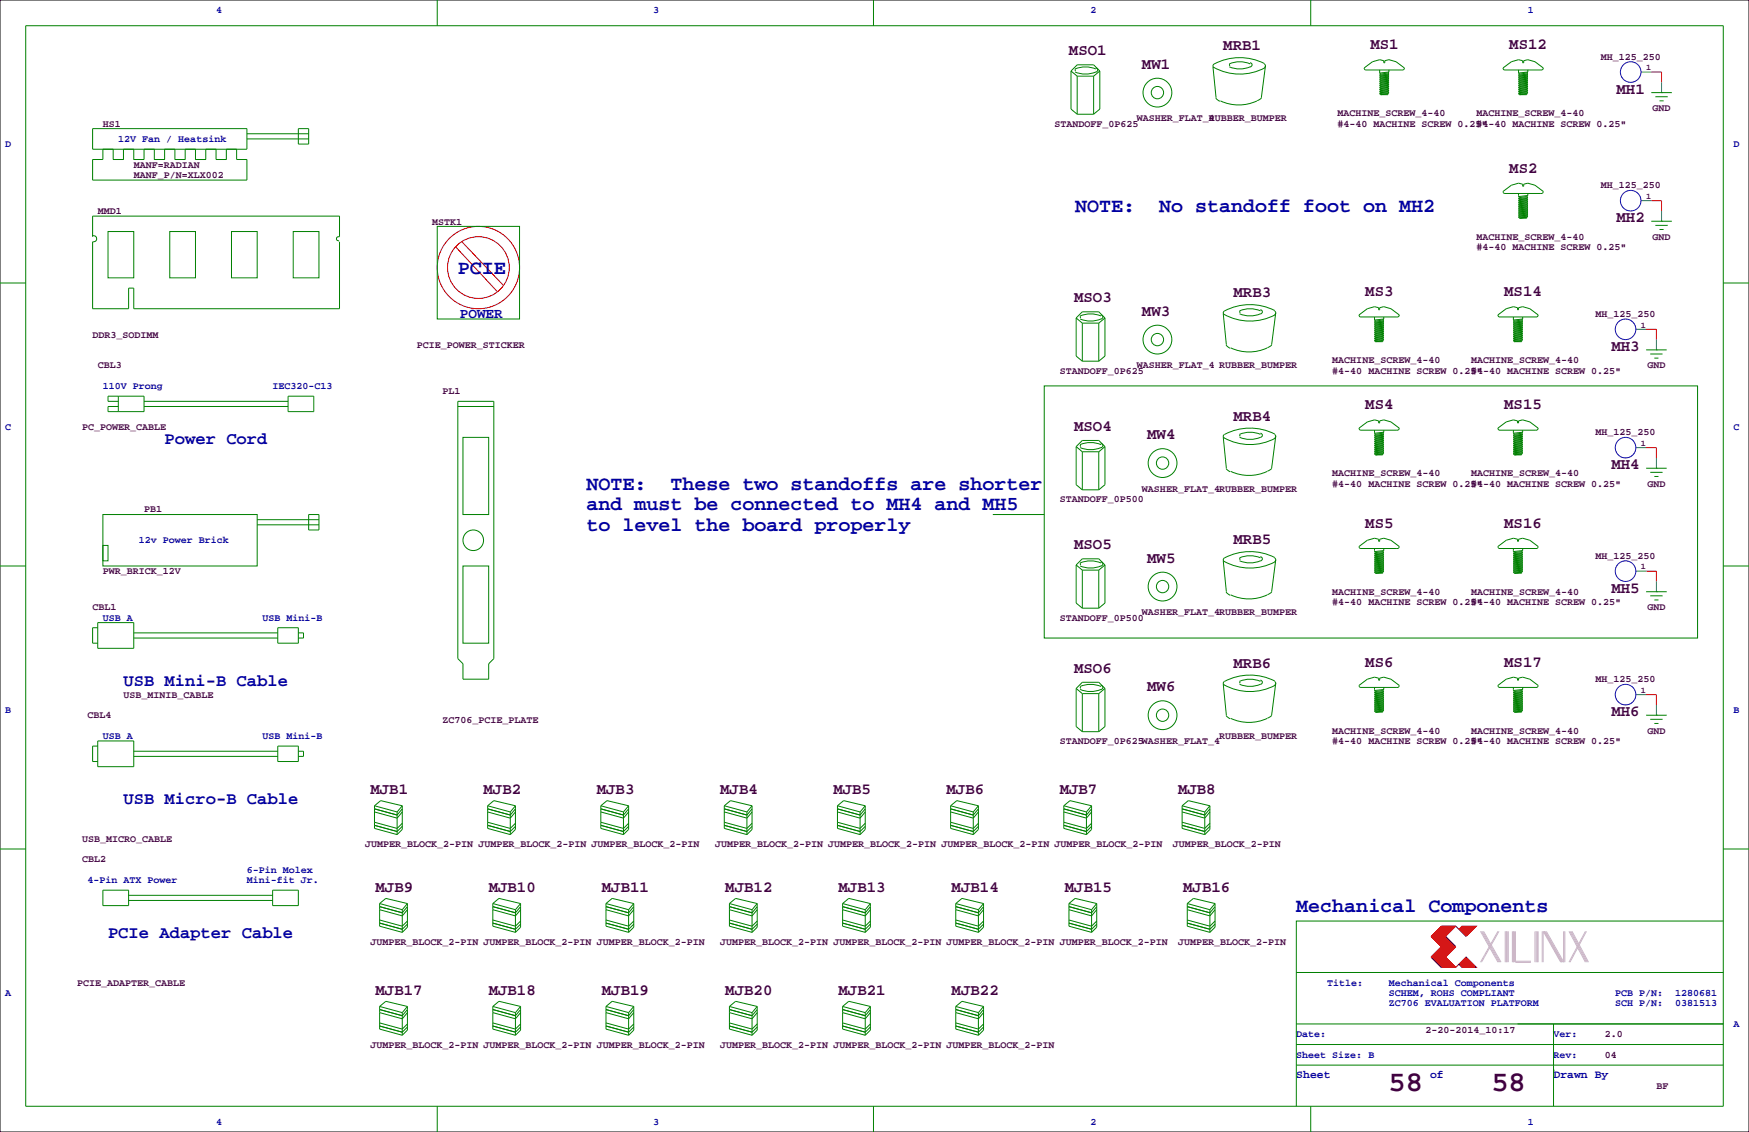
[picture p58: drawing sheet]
<svg xmlns="http://www.w3.org/2000/svg" width="432mm" height="279mm" viewBox="0 0 432 279" stroke-linecap="round" stroke-linejoin="round" font-family="sans-serif">
<defs><g id="words">
<g font-size="7.1" fill="#400040">
<text x="342.8" y="269.3">58</text>
<text x="368.2" y="269.3">58</text>
</g>
<g font-size="4.9" fill="#0000a0">
<text x="265.4" y="52.3">NOTE:</text>
<text x="286.2" y="52.3">No standoff foot on MH2</text>
<text x="113" y="67.6">PCIE</text>
<text x="144.8" y="126">and must be connected to MH4 and MH5</text>
<text x="144.8" y="120.9">NOTE:</text>
<text x="165.5" y="120.9">These two standoffs are shorter</text>
<text x="144.8" y="131.1">to level the board properly</text>
<text x="320" y="225.1">Mechanical Components</text>
</g>
<g font-size="4.2" fill="#0000a0">
<text x="40.6" y="109.6">Power Cord</text>
<text x="30.5" y="169.3">USB Mini-B Cable</text>
<text x="30.5" y="198.5">USB Micro-B Cable</text>
<text x="26.7" y="231.5">PCIe Adapter Cable</text>
</g>
<g font-size="3.9" fill="#400040">
<text x="263.9" y="13.7">MSO1</text>
<text x="281.9" y="17">MW1</text>
<text x="302" y="12.4">MRB1</text>
<text x="338.3" y="12.2">MS1</text>
<text x="372.6" y="12.2">MS12</text>
<text x="399.1" y="23.1">MH1</text>
<text x="372.6" y="42.6">MS2</text>
<text x="399.1" y="54.8">MH2</text>
<text x="265.2" y="74.6">MSO3</text>
<text x="281.9" y="77.9">MW3</text>
<text x="304.5" y="73.4">MRB3</text>
<text x="337.1" y="73.1">MS3</text>
<text x="371.3" y="73.1">MS14</text>
<text x="397.8" y="86.6">MH3</text>
<text x="337.1" y="101.1">MS4</text>
<text x="371.3" y="101.1">MS15</text>
<text x="265.2" y="106.4">MSO4</text>
<text x="304.5" y="103.9">MRB4</text>
<text x="283.2" y="108.4">MW4</text>
<text x="397.8" y="115.8">MH4</text>
<text x="337.1" y="130.3">MS5</text>
<text x="371.3" y="130.3">MS16</text>
<text x="265.2" y="135.6">MSO5</text>
<text x="304.5" y="134.3">MRB5</text>
<text x="283.2" y="138.9">MW5</text>
<text x="397.8" y="146.3">MH5</text>
<text x="265.2" y="166.1">MSO6</text>
<text x="304.5" y="164.8">MRB6</text>
<text x="337.1" y="164.6">MS6</text>
<text x="371.3" y="164.6">MS17</text>
<text x="283.2" y="170.7">MW6</text>
<text x="397.8" y="176.8">MH6</text>
<text x="91.4" y="196.1">MJB1</text>
<text x="119.4" y="196.1">MJB2</text>
<text x="147.3" y="196.1">MJB3</text>
<text x="177.8" y="196.1">MJB4</text>
<text x="205.7" y="196.1">MJB5</text>
<text x="233.7" y="196.1">MJB6</text>
<text x="261.6" y="196.1">MJB7</text>
<text x="290.8" y="196.1">MJB8</text>
<text x="92.7" y="220.2">MJB9</text>
<text x="120.6" y="220.2">MJB10</text>
<text x="148.6" y="220.2">MJB11</text>
<text x="179.1" y="220.2">MJB12</text>
<text x="207" y="220.2">MJB13</text>
<text x="234.9" y="220.2">MJB14</text>
<text x="262.9" y="220.2">MJB15</text>
<text x="292.1" y="220.2">MJB16</text>
<text x="92.7" y="245.6">MJB17</text>
<text x="120.6" y="245.6">MJB18</text>
<text x="148.6" y="245.6">MJB19</text>
<text x="179.1" y="245.6">MJB20</text>
<text x="207" y="245.6">MJB21</text>
<text x="234.9" y="245.6">MJB22</text>
</g>
<text font-size="3.5" fill="#0000a0" x="113.5" y="78.5">POWER</text>
<g font-size="2.8" fill="#0000a0">
<text x="320" y="266.1">Sheet</text>
<text x="353.1" y="266.1">of</text>
<text x="383.5" y="266.1">Drawn By</text>
</g>
<g font-size="2.5" fill="#0000a0">
<text x="53.3" y="3.3">4</text>
<text x="161.3" y="3.3">3</text>
<text x="269.2" y="3.3">2</text>
<text x="377.2" y="3.3">1</text>
<text x="29.2" y="35.1">12V Fan / Heatsink</text>
<text x="1.3" y="36.3">D</text>
<text x="428" y="36.3">D</text>
<text x="25.4" y="96">110V Prong</text>
<text x="67.3" y="96">IEC320-C13</text>
<text x="1.3" y="106.2">C</text>
<text x="428" y="106.2">C</text>
<text x="34.3" y="134.1">12v Power Brick</text>
<text x="25.4" y="153.2">USB A</text>
<text x="64.8" y="153.2">USB Mini-B</text>
<text x="1.3" y="176">B</text>
<text x="428" y="176">B</text>
<text x="25.4" y="182.4">USB A</text>
<text x="64.8" y="182.4">USB Mini-B</text>
<text x="61" y="215.4">6-Pin Molex</text>
<text x="21.6" y="217.9">4-Pin ATX Power</text>
<text x="61" y="217.9">Mini-fit Jr.</text>
<text x="1.3" y="245.9">A</text>
<text x="327.7" y="243.3">Title:</text>
<text x="342.9" y="245.9">SCHEM, ROHS COMPLIANT</text>
<text x="342.9" y="243.3">Mechanical Components</text>
<text x="398.8" y="245.9">PCB P/N:</text>
<text x="413.6" y="245.9">1280681</text>
<text x="342.9" y="248.4">ZC706 EVALUATION PLATFORM</text>
<text x="398.8" y="248.4">SCH P/N:</text>
<text x="413.6" y="248.4">0381513</text>
<text x="320" y="256">Date:</text>
<text x="383.5" y="256">Ver:</text>
<text x="428" y="253.5">A</text>
<text x="320" y="261.1">Sheet Size: B</text>
<text x="383.5" y="261.1">Rev:</text>
<text x="53.3" y="277.6">4</text>
<text x="161.3" y="277.6">3</text>
<text x="269.2" y="277.6">2</text>
<text x="377.2" y="277.6">1</text>
</g>
<g font-size="2.5" fill="#400040">
<text x="395.2" y="14.7">MH_125_250</text>
<text x="280.7" y="30">WASHER_FLAT_4</text>
<text x="298.5" y="30">RUBBER_BUMPER</text>
<text x="330.2" y="28.7">MACHINE_SCREW_4-40</text>
<text x="364.5" y="28.7">MACHINE_SCREW_4-40</text>
<text x="408" y="27.4">GND</text>
<text x="25.4" y="31.2">HS1</text>
<text x="260.3" y="31.2">STANDOFF_0P625</text>
<text x="330.2" y="31.2">#4-40 MACHINE SCREW 0.25&quot;</text>
<text x="364.5" y="31.2">#4-40 MACHINE SCREW 0.25&quot;</text>
<text x="33" y="41.4">MANF=RADIAN</text>
<text x="33" y="43.9">MANF_P/N=XLX002</text>
<text x="395.2" y="46.5">MH_125_250</text>
<text x="24.1" y="52.8">MMD1</text>
<text x="106.7" y="55.6">MSTK1</text>
<text x="364.5" y="59.2">MACHINE_SCREW_4-40</text>
<text x="408" y="59.2">GND</text>
<text x="364.5" y="61.7">#4-40 MACHINE SCREW 0.25&quot;</text>
<text x="22.9" y="83.3">DDR3_SODIMM</text>
<text x="393.9" y="78.2">MH_125_250</text>
<text x="102.9" y="85.9">PCIE_POWER_STICKER</text>
<text x="328.9" y="89.7">MACHINE_SCREW_4-40</text>
<text x="363.2" y="89.7">MACHINE_SCREW_4-40</text>
<text x="24.1" y="90.9">CBL3</text>
<text x="261.6" y="92.2">STANDOFF_0P625</text>
<text x="280.7" y="90.9">WASHER_FLAT_4 RUBBER_BUMPER</text>
<text x="328.9" y="92.2">#4-40 MACHINE SCREW 0.25&quot;</text>
<text x="363.2" y="92.2">#4-40 MACHINE SCREW 0.25&quot;</text>
<text x="406.7" y="90.9">GND</text>
<text x="109.2" y="97.3">PL1</text>
<text x="20.3" y="106.2">PC_POWER_CABLE</text>
<text x="393.9" y="107.4">MH_125_250</text>
<text x="328.9" y="117.6">MACHINE_SCREW_4-40</text>
<text x="363.2" y="117.6">MACHINE_SCREW_4-40</text>
<text x="261.6" y="124">STANDOFF_0P500</text>
<text x="281.9" y="121.4">WASHER_FLAT_4RUBBER_BUMPER</text>
<text x="328.9" y="120.1">#4-40 MACHINE SCREW 0.25&quot;</text>
<text x="363.2" y="120.1">#4-40 MACHINE SCREW 0.25&quot;</text>
<text x="406.7" y="120.1">GND</text>
<text x="35.6" y="126.5">PB1</text>
<text x="393.9" y="137.9">MH_125_250</text>
<text x="25.4" y="141.7">PWR_BRICK_12V</text>
<text x="328.9" y="146.8">MACHINE_SCREW_4-40</text>
<text x="328.9" y="149.4">#4-40 MACHINE SCREW 0.25&quot;</text>
<text x="363.2" y="149.4">#4-40 MACHINE SCREW 0.25&quot;</text>
<text x="363.2" y="146.8">MACHINE_SCREW_4-40</text>
<text x="22.9" y="150.6">CBL1</text>
<text x="261.6" y="153.2">STANDOFF_0P500</text>
<text x="281.9" y="151.9">WASHER_FLAT_4RUBBER_BUMPER</text>
<text x="406.7" y="150.6">GND</text>
<text x="30.5" y="172.2">USB_MINIB_CABLE</text>
<text x="393.9" y="168.4">MH_125_250</text>
<text x="21.6" y="177.3">CBL4</text>
<text x="109.2" y="178.6">ZC706_PCIE_PLATE</text>
<text x="261.6" y="183.6">STANDOFF_0P625WASHER_FLAT_4</text>
<text x="301" y="182.4">RUBBER_BUMPER</text>
<text x="328.9" y="183.6">#4-40 MACHINE SCREW 0.25&quot;</text>
<text x="328.9" y="181.1">MACHINE_SCREW_4-40</text>
<text x="363.2" y="183.6">#4-40 MACHINE SCREW 0.25&quot;</text>
<text x="363.2" y="181.1">MACHINE_SCREW_4-40</text>
<text x="406.7" y="181.1">GND</text>
<text x="20.3" y="207.8">USB_MICRO_CABLE</text>
<text x="90.2" y="209">JUMPER_BLOCK_2-PIN JUMPER_BLOCK_2-PIN JUMPER_BLOCK_2-PIN</text>
<text x="176.5" y="209">JUMPER_BLOCK_2-PIN JUMPER_BLOCK_2-PIN JUMPER_BLOCK_2-PIN JUMPER_BLOCK_2-PIN</text>
<text x="289.6" y="209">JUMPER_BLOCK_2-PIN</text>
<text x="20.3" y="212.9">CBL2</text>
<text x="91.4" y="233.2">JUMPER_BLOCK_2-PIN JUMPER_BLOCK_2-PIN JUMPER_BLOCK_2-PIN</text>
<text x="177.8" y="233.2">JUMPER_BLOCK_2-PIN JUMPER_BLOCK_2-PIN JUMPER_BLOCK_2-PIN JUMPER_BLOCK_2-PIN</text>
<text x="290.8" y="233.2">JUMPER_BLOCK_2-PIN</text>
<text x="19" y="243.3">PCIE_ADAPTER_CABLE</text>
<text x="351.9" y="255">2-20-2014_10:17</text>
<text x="396.2" y="256">2.0</text>
<text x="91.4" y="258.6">JUMPER_BLOCK_2-PIN JUMPER_BLOCK_2-PIN JUMPER_BLOCK_2-PIN</text>
<text x="177.8" y="258.6">JUMPER_BLOCK_2-PIN JUMPER_BLOCK_2-PIN JUMPER_BLOCK_2-PIN</text>
<text x="396.2" y="261.1">04</text>
<text x="408.9" y="268.7">BF</text>
</g>
<g font-size="2.1" fill="#400040">
<text x="406.4" y="17.3">1</text>
<text x="406.4" y="49.1">1</text>
<text x="405.1" y="80.8">1</text>
<text x="405.1" y="110.1">1</text>
<text x="405.1" y="140.5">1</text>
<text x="405.1" y="171">1</text>
</g>
</g></defs>
<path d="M0 0h431.8v279.4h-431.8z" fill="none" stroke="#000" stroke-width=".25"/>
<g fill="none" stroke="#f00" stroke-width=".25">
<path d="M407.7 17.8h2.5v2.5M114 59.7l10.2 10.7M407.7 49.5h2.5v2.6M112.5 61l10.2 10.9M406.4 81.3h2.5v2.5M406.4 110.5h2.5v2.5M406.4 141h2.5v2.5M406.4 171.4h2.5v2.6M355.9 233.7l-2.6 2.5h3.6l2.5-2.5M355.9 228.6h3.5l-2.5 2.5h-3.6zM356.1 233.7l-2.5 2.5M356.1 228.6l-2.5 2.5"/>
<path d="M356.4 233.7l-2.6 2.5M356.4 228.6l-2.6 2.5M356.6 233.7l-2.5 2.5M356.6 228.6l-2.5 2.5M356.9 233.7l-2.6 2.5M356.9 228.6l-2.6 2.5M357.1 233.7l-2.5 2.5M357.1 228.6l-2.5 2.5M357.4 233.7l-2.6 2.5M357.4 228.6l-2.6 2.5M357.6 233.7l-2.5 2.5M357.6 228.6l-2.5 2.5"/>
<path d="M357.9 233.7l-2.6 2.5M357.9 228.6l-2.6 2.5M358.1 233.7l-2.5 2.5M358.1 228.6l-2.5 2.5M358.4 233.7l-2.5 2.5M358.4 228.6l-2.5 2.5M358.6 233.7l-2.5 2.5M358.6 228.6l-2.5 2.5M358.9 233.7l-2.5 2.5M358.9 228.6l-2.5 2.5M359.2 233.7l-2.6 2.5M359.2 228.6l-2.6 2.5"/>
<path d="M360.2 229.4l.7-.8h3.6l-2.6 2.5M361.2 228.6l-.8 .8M361.4 228.6l-1 1M361.7 228.6l-1 1M361.9 228.6l-1.2 1.3M362.2 228.6l-1.3 1.3M362.5 228.6l-1.6 1.5M362.7 228.6l-1.5 1.5M363 228.6l-1.8 1.8M363.2 228.6l-1.8 1.8M363.5 228.6l-2.1 2M363.7 228.6l-2 2"/>
<path d="M364 228.6l-2.3 2.3M364.2 228.6l-2.3 2.3"/>
<circle cx="118.1" cy="66" r="7.6"/>
<circle cx="118.1" cy="66" r="10.2"/>
</g>
<path d="M405.1 17.8h2.6M410.2 20.3v2.6M405.1 49.5h2.6M410.2 52.1v2.5M403.9 81.3h2.5M408.9 83.8v2.6M403.9 110.5h2.5M408.9 113v2.6M403.9 141h2.5M408.9 143.5v2.5M403.9 171.4h2.5M408.9 174v2.5" fill="none" stroke="#008080" stroke-width=".25"/>
<g fill="none" stroke="#008000" stroke-width=".25">
<path d="M6.3 6.4h419.1v266.6h-419.1zM107.9 0v6.4M215.6 0v6.4M264.4 17.5v9.4l1.5 1.3M264.4 17.5l1.5-1.5h4.1l1.5 1.5M264.4 17.5l1.5 1.3M265.4 17a6.6 6.6 0 0 1 5.2 0M265.5 17.1l.1 .4M265.9 18.8v9.4M265.9 18.8h4.1M270 18.8v9.4M270.5 16.8a.5 .5 0 0 1 .5 .4 .5 .5 0 0 1-.4 .6 6.6 6.6 0 0 1-5.2 0"/>
<path d="M271.5 17.5v9.4l-1.5 1.3M271.5 17.5l-1.5 1.3M299.5 16.5l.7 7.6M299.7 16.6a13.2 13.2 0 0 0 12.6 .1M299.7 15.8l-.2 .5 .2 .4M303.5 16.5a6.6 6.6 0 0 0 5.2 0M303.5 15.8a6.6 6.6 0 0 1 5.2 0M303.6 15.8l.1 .4M308.6 15.5a.51 .51 0 0 1 .5 .5 .51 .51 0 0 1-.5 .5M312.1 15.8l.3 .5-.3 .4M312.2 15.7a13.5 13.5 0 0 0-12.5 .1M312.4 16.3l-1 7.8"/>
<path d="M323.6 0v6.4M336.8 16.8l2-1.6 1.8-.5 1 .3v.5h.3v-.5l1-.3 1.8 .5 2 1.6v.2l-.2 .3h-9.4zM340.6 19.6l.3 .2M340.6 19.1l.3 .2M340.6 18.5l.3 .3M340.6 18l.3 .3M340.6 17.3v.7M340.9 18.3l-.3 .2M340.9 19.8l-.3 .3M340.9 18.8l-.3 .3M340.9 19.3l-.3 .3M342.6 19.6l-1.7 .2"/>
<path d="M342.6 19.6l.3 .2M342.6 19.1l-1.7 .2M342.6 18.5l-1.7 .3M342.6 18.5l.3 .3M342.6 18l-1.7 .3M342.6 18l.3 .3M342.6 19.1l.3 .2M342.9 19.8l-.3 .3M342.9 19.3l-.3 .3M342.9 18.8l-.3 .3M342.9 18.3l-.3 .2M342.9 19.8l-2.3 .3"/>
<path d="M342.9 17.8l-.3 .2M342.9 18.8l-2.3 .3M342.9 19.3l-2.3 .3M342.9 17.3v.5M342.9 18.3l-2.3 .2M342.9 17.8l-2.3 .2M371.1 16.8l2-1.6 1.8-.5 1 .3v.5h.3v-.5l1-.3 1.8 .5 2 1.6v.2l-.3 .3h-9.4zM374.9 19.6l.3 .2M374.9 18.5l.3 .3M374.9 18l.3 .3M374.9 19.1l.3 .2M374.9 17.3v.7"/>
<path d="M375.2 19.8l-.3 .3M375.2 18.8l-.3 .3M375.2 18.3l-.3 .2M375.2 19.3l-.3 .3M376.9 19.6l-1.7 .2M376.9 19.6l.3 .2M376.9 19.1l-1.7 .2M376.9 18.5l-1.7 .3M376.9 18.5l.3 .3M376.9 18l-1.7 .3M376.9 18l.3 .3M376.9 19.1l.3 .2"/>
<path d="M377.2 19.8l-.3 .3M377.2 19.3l-.3 .3M377.2 18.8l-.3 .3M377.2 18.3l-.3 .2M377.2 19.8l-2.3 .3M377.2 17.8l-.3 .2M377.2 18.8l-2.3 .3M377.2 19.3l-2.3 .3M377.2 17.3v.5M377.2 18.3l-2.3 .2M377.2 17.8l-2.3 .2M22.9 31.8v5z"/>
<path d="M22.9 36.8h38.1zM22.9 39.4v5zM22.9 39.4h2.5v-2.6h2.5v2.6h2.6v-2.6h2.5v2.6h2.6v-2.6h2.5v2.6h2.5v-2.6h2.6v2.6h2.5v-2.6h2.6v2.6h2.5v-2.6h2.5v2.6h2.6v-2.6h2.5v2.6h2.6M22.9 31.8h38.1v5M61 39.4v5zM61 34.3h15.2M61 33h15.2M73.7 31.8h2.5v3.8h-2.5zM265.9 28.2h4.1M300.2 24.2l1 .8M301.3 24.9a10.7 10.7 0 0 0 9 0M311.4 24.2l-1 .6"/>
<path d="M340.6 23.1l.3 .3M340.6 20.6l.3 .2M340.6 22.6l.3 .3M340.6 20.1l.3 .2M340.6 22.1l.3 .3M340.6 21.6l.3 .2M340.6 21.1l.3 .2M340.9 22.9l-.3 .2M340.9 22.4l-.3 .2M340.9 21.8l-.3 .3M340.9 21.3l-.3 .3M340.9 20.8l-.3 .3"/>
<path d="M340.9 20.3l-.3 .3M342.6 22.6l-1.7 .3M342.6 22.6l.3 .3M342.6 22.1l-1.7 .3M342.6 22.1l.3 .3M342.6 21.6l-1.7 .2M342.6 21.6l.3 .2M342.6 21.1l-1.7 .2M342.6 21.1l.3 .2M342.6 20.6l-1.7 .2M342.6 20.6l.3 .2M342.6 20.1l-1.7 .2"/>
<path d="M342.6 20.1l.3 .2M342.6 23.1l-1.7 .3M342.6 23.1v.3h-1.7M342.9 22.9l-.3 .2M342.9 20.8l-.3 .3M342.9 22.4l-2.3 .2M342.9 22.4l-.3 .2M342.9 20.3l-.3 .3M342.9 21.8l-2.3 .3M342.9 21.8l-.3 .3M342.9 21.3l-2.3 .3M342.9 21.3l-.3 .3"/>
<path d="M342.9 20.8l-2.3 .3M342.9 20.3l-2.3 .3M342.9 22.9l-2.3 .2M374.9 23.1l.3 .3M374.9 20.6l.3 .2M374.9 22.6l.3 .3M374.9 20.1l.3 .2M374.9 22.1l.3 .3M374.9 21.6l.3 .2M374.9 21.1l.3 .2M375.2 22.9l-.3 .2M375.2 22.4l-.3 .2"/>
<path d="M375.2 21.8l-.3 .3M375.2 21.3l-.3 .3M375.2 20.8l-.3 .3M375.2 20.3l-.3 .3M376.9 23.1v.3h-1.7M376.9 22.6l-1.7 .3M376.9 22.6l.3 .3M376.9 22.1l-1.7 .3M376.9 22.1l.3 .3M376.9 21.6l-1.7 .2M376.9 21.6l.3 .2M376.9 21.1l-1.7 .2"/>
<path d="M376.9 21.1l.3 .2M376.9 20.6l-1.7 .2M376.9 20.6l.3 .2M376.9 20.1l-1.7 .2M376.9 20.1l.3 .2M376.9 23.1l-1.7 .3M377.2 22.9l-.3 .2M377.2 20.8l-.3 .3M377.2 22.4l-2.3 .2M377.2 22.4l-.3 .2M377.2 20.3l-.3 .3M377.2 21.8l-2.3 .3"/>
<path d="M377.2 21.8l-.3 .3M377.2 21.3l-2.3 .3M377.2 21.3l-.3 .3M377.2 20.8l-2.3 .3M377.2 20.3l-2.3 .3M377.2 22.9l-2.3 .2M407.7 22.9h5M408.7 23.9h3M409.7 24.9h1M410.2 22.9h.1M22.8 58.2a.76 .76 0 0 1 1.1 .7 .76 .76 0 0 1-1 .8M22.9 44.4h38.1z"/>
<path d="M22.9 58.4v-5.1h60.9v5.2a.51 .51 0 0 0-.7 .4 .51 .51 0 0 0 .6 .5M22.9 59.7v16.5h8.8v-5.1h1.3v5.1h50.8v-16.5M26.7 57.2h6.3v11.4h-6.3zM41.9 57.2h6.4v11.4h-6.4zM57.1 57.2h6.4v11.4h-6.4zM72.4 57.2h6.3v11.4h-6.3zM107.9 55.9h20.4v22.8h-20.4zM371.1 47.2l2-1.5 1.8-.5 1 .3v.5h.3v-.5l1-.3 1.8 .5 2 1.5v.3l-.3 .3h-9.4zM374.9 47.8v.7M374.9 53.6l.3 .2M374.9 51.1l.3 .2M374.9 53.1l.3 .2"/>
<path d="M374.9 50.5l.3 .3M374.9 52.6l.3 .2M374.9 50l.3 .3M374.9 52.1l.3 .2M374.9 49.5l.3 .3M374.9 51.6l.3 .2M374.9 49l.3 .3M374.9 48.5l.3 .3M375.2 50.3l-.3 .2M375.2 49.8l-.3 .2M375.2 49.3l-.3 .2M375.2 48.8l-.3 .2"/>
<path d="M375.2 53.3l-.3 .3M375.2 52.8l-.3 .3M375.2 52.3l-.3 .3M375.2 51.8l-.3 .3M375.2 51.3l-.3 .3M375.2 50.8l-.3 .3M376.9 53.6v.2h-1.7M376.9 53.1l-1.7 .2M376.9 53.1l.3 .2M376.9 52.6l-1.7 .2M376.9 52.6l.3 .2M376.9 52.1l-1.7 .2"/>
<path d="M376.9 52.1l.3 .2M376.9 51.6l-1.7 .2M376.9 51.6l.3 .2M376.9 51.1l-1.7 .2M376.9 51.1l.3 .2M376.9 50.5l-1.7 .3M376.9 50.5l.3 .3M376.9 50l-1.7 .3M376.9 50l.3 .3M376.9 49.5l-1.7 .3M376.9 49l-1.7 .3M376.9 49l.3 .3"/>
<path d="M376.9 48.5l-1.7 .3M376.9 48.5l.3 .3M376.9 49.5l.3 .3M376.9 53.6l-1.7 .2M377.2 47.8v.5M377.2 48.3l-.3 .2M377.2 53.3l-.3 .3M377.2 51.3l-.3 .3M377.2 52.8l-2.3 .3M377.2 52.8l-.3 .3M377.2 50.8l-.3 .3M377.2 52.3l-2.3 .3"/>
<path d="M377.2 52.3l-.3 .3M377.2 50.3l-.3 .2M377.2 51.8l-2.3 .3M377.2 51.8l-.3 .3M377.2 49.8l-.3 .2M377.2 51.3l-2.3 .3M377.2 49.3l-.3 .2M377.2 50.8l-2.3 .3M377.2 48.8l-.3 .2M377.2 50.3l-2.3 .2M377.2 49.3l-2.3 .2M377.2 49.8l-2.3 .2"/>
<path d="M377.2 48.8l-2.3 .2M377.2 48.3l-2.3 .2M377.2 53.3l-2.3 .3M407.7 54.6h5M408.7 55.6h3M409.7 56.6h1M410.2 54.6h.1M0 69.8h6.3M115.6 66h.1M130.8 68.6h.1M265.7 78.5v9.4l1.5 1.3M265.7 78.5l1.5-1.5h4.1l1.5 1.5"/>
<path d="M265.7 78.5l1.5 1.3M266.7 78.7a6.6 6.6 0 0 0 5.1 0M266.7 78a6.6 6.6 0 0 1 5.1 0M266.8 78.1v.4M267.2 79.8v9.4M267.2 79.8h4.1M271.3 79.8v9.4M271.8 77.7a.51 .51 0 0 1 .5 .5 .51 .51 0 0 1-.5 .5M272.8 78.5v9.4l-1.5 1.3M272.8 78.5l-1.5 1.3M302 77.5l.8 7.6M302.2 77.6a13.2 13.2 0 0 0 12.6 .1"/>
<path d="M306 77.5a6.6 6.6 0 0 0 5.2 0M306 76.7a6.6 6.6 0 0 1 5.2 0M306.1 76.8l.1 .4M311.1 76.5a.51 .51 0 0 1 .6 .5 .51 .51 0 0 1-.6 .5M314.7 76.8l.3 .4-.3 .5M314.7 76.7a12.9 12.9 0 0 0-12.7 .3v.4l.3 .3M315 77.2l-1 7.9-1.1 .7M335.5 77.7l2.1-1.5 1.7-.5 1.1 .2v.6h.2v-.6l1-.2 1.8 .5 2 1.5v.3l-.2 .2h-9.4zM339.3 78.2v.8M339.3 79.5l.3 .3M339.3 79l.3 .2M339.6 79.8l-.3 .2"/>
<path d="M339.6 79.2l-.3 .3M341.4 79.5l-1.8 .3M341.4 79.5l.2 .3M341.4 79l-1.8 .2M341.4 79l.2 .2M341.6 78.2v.5M341.6 79.8l-.2 .2M341.6 79.2l-.2 .3M341.6 78.7l-.2 .3M341.6 79.8l-2.3 .2M341.6 79.2l-2.3 .3M341.6 78.7l-2.3 .3"/>
<path d="M369.8 77.7l2.1-1.5 1.7-.5 1 .2v.6h.3v-.6l1-.2 1.8 .5 2 1.5v.3l-.2 .2h-9.4zM373.6 79.5l.3 .3M373.6 79l.3 .2M373.6 78.2v.8M373.9 79.8l-.3 .2M373.9 79.2l-.3 .3M375.7 79.5l-1.8 .3M375.7 79.5l.2 .3M375.7 79l-1.8 .2M375.7 79l.2 .2M375.9 78.2v.5M375.9 79.8l-.2 .2"/>
<path d="M375.9 79.2l-.2 .3M375.9 78.7l-.2 .3M375.9 79.8l-2.3 .2M375.9 79.2l-2.3 .3M375.9 78.7l-2.3 .3M425.4 69.8h6.4M29.2 99.1h-2.5v-1.3h8.9v3.8h-8.9v-1.3h2.5M29.2 97.8v3.8M35.6 99.1h35.5M71.1 97.8h6.4v3.8h-6.4zM113 99.1h8.9v63.5l-1.3 1.2v3.8h-6.3v-3.8l-1.3-1.2zM257.8 95.2h161.3v62.3h-161.3z"/>
<path d="M267.2 89.2h4.1M302.7 85.2l1 .8M303.8 85.9a10.7 10.7 0 0 0 9.1 0M339.3 84.1l.3 .2M339.3 81.5l.3 .3M339.3 83.6l.3 .2M339.3 81l.3 .3M339.3 83.1l.3 .2M339.3 82.5l.3 .3M339.3 80l.3 .3M339.3 82l.3 .3M339.3 80.5l.3 .3"/>
<path d="M339.6 83.8l-.3 .3M339.6 83.3l-.3 .3M339.6 82.8l-.3 .3M339.6 82.3l-.3 .2M339.6 81.8l-.3 .2M339.6 81.3l-.3 .2M339.6 80.8l-.3 .2M339.6 80.3l-.3 .2M341.4 84.1v.2h-1.8M341.4 83.6l-1.8 .2M341.4 83.6l.2 .2M341.4 83.1l-1.8 .2"/>
<path d="M341.4 83.1l.2 .2M341.4 82.5l-1.8 .3M341.4 82.5l.2 .3M341.4 82l-1.8 .3M341.4 82l.2 .3M341.4 81.5l-1.8 .3M341.4 81.5l.2 .3M341.4 81l-1.8 .3M341.4 81l.2 .3M341.4 80.5l-1.8 .3M341.4 80.5l.2 .3M341.4 80l-1.8 .3"/>
<path d="M341.4 80l.2 .3M341.4 84.1l-1.8 .2M341.6 83.8l-.2 .3M341.6 81.8l-.2 .2M341.6 83.3l-2.3 .3M341.6 83.3l-.2 .3M341.6 81.3l-.2 .2M341.6 82.8l-2.3 .3M341.6 82.8l-.2 .3M341.6 80.8l-.2 .2M341.6 82.3l-2.3 .2M341.6 82.3l-.2 .2"/>
<path d="M341.6 80.3l-.2 .2M341.6 81.8l-2.3 .2M341.6 81.3l-2.3 .2M341.6 80.8l-2.3 .2M341.6 80.3l-2.3 .2M341.6 83.8l-2.3 .3M373.6 84.1l.3 .2M373.6 81.5l.3 .3M373.6 83.6l.3 .2M373.6 81l.3 .3M373.6 83.1l.3 .2M373.6 80.5l.3 .3"/>
<path d="M373.6 82.5l.3 .3M373.6 80l.3 .3M373.6 82l.3 .3M373.9 83.8l-.3 .3M373.9 83.3l-.3 .3M373.9 82.8l-.3 .3M373.9 82.3l-.3 .2M373.9 81.8l-.3 .2M373.9 81.3l-.3 .2M373.9 80.8l-.3 .2M373.9 80.3l-.3 .2M375.7 83.6l-1.8 .2"/>
<path d="M375.7 83.6l.2 .2M375.7 83.1l-1.8 .2M375.7 83.1l.2 .2M375.7 82.5l-1.8 .3M375.7 82.5l.2 .3M375.7 82l-1.8 .3M375.7 82l.2 .3M375.7 81.5l-1.8 .3M375.7 81.5l.2 .3M375.7 81l-1.8 .3M375.7 81l.2 .3M375.7 80.5l-1.8 .3"/>
<path d="M375.7 80.5l.2 .3M375.7 80l-1.8 .3M375.7 80l.2 .3M375.7 84.1l-1.8 .2M375.7 84.1v.2h-1.8M375.9 83.8l-.2 .3M375.9 81.8l-.2 .2M375.9 83.3l-2.3 .3M375.9 83.3l-.2 .3M375.9 81.3l-.2 .2M375.9 82.8l-2.3 .3M375.9 82.8l-.2 .3"/>
<path d="M375.9 80.8l-.2 .2M375.9 82.3l-2.3 .2M375.9 82.3l-.2 .2M375.9 80.3l-.2 .2M375.9 81.8l-2.3 .2M375.9 81.3l-2.3 .2M375.9 80.8l-2.3 .2M375.9 80.3l-2.3 .2M375.9 83.8l-2.3 .3M406.4 86.4h5.1M407.4 87.4h3.1M408.4 88.4h1"/>
<path d="M408.9 86.4h.1M35.6 100.3h35.5M113 100.3h8.9M114.3 107.9h6.3v19.1h-6.3zM265.7 110.2v9.4l1.5 1.3M265.7 110.2l1.5-1.5h4.1l1.5 1.5M265.7 110.2l1.5 1.3M266.7 110.5a6.6 6.6 0 0 0 5.1 0M266.7 109.7a6.6 6.6 0 0 1 5.1 0M266.8 109.8v.4M267.2 111.5v9.4M267.2 111.5h4.1"/>
<path d="M271.3 111.5v9.4M271.8 109.5a.51 .51 0 0 1 .5 .5 .51 .51 0 0 1-.5 .5M272.8 110.2v9.4l-1.5 1.3M272.8 110.2l-1.5 1.3M302 107.9l.8 7.7M302.2 108.1a13.2 13.2 0 0 0 12.6 .1M302.3 107.2l-.3 .5 .3 .4M302.7 115.6l1 .8M303.8 116.3a10.7 10.7 0 0 0 9.1 0M306 107.9a6.6 6.6 0 0 0 5.2 0M306 107.2a6.6 6.6 0 0 1 5.2 0M306.1 107.3l.1 .4"/>
<path d="M311.1 106.9a.51 .51 0 0 1 .6 .5 .51 .51 0 0 1-.6 .5M314 115.6l-1.1 .7M314.7 107.2l.3 .5-.3 .4M314.7 107.1a13.5 13.5 0 0 0-12.4 .1M315 107.7l-1.1 7.9M335.5 105.7l2.1-1.6 1.7-.5 1.1 .3v.5h.2v-.5l1-.3 1.8 .5 2 1.6v.2l-.2 .3h-9.4zM339.3 112l.3 .3M339.3 109.5l.3 .2M339.3 111.5l.3 .3M339.3 109l.3 .2M339.3 111l.3 .3M339.3 108.5l.3 .2"/>
<path d="M339.3 110.5l.3 .2M339.3 107.9l.3 .3M339.3 110l.3 .2M339.3 107.4l.3 .3M339.3 106.9l.3 .3M339.3 106.2v.7M339.6 111.8l-.3 .2M339.6 111.3l-.3 .2M339.6 110.7l-.3 .3M339.6 110.2l-.3 .3M339.6 109.7l-.3 .3M339.6 109.2l-.3 .3"/>
<path d="M339.6 108.7l-.3 .3M339.6 107.7l-.3 .2M339.6 107.2l-.3 .2M339.6 108.2l-.3 .3M341.4 111.5l-1.8 .3M341.4 111.5l.2 .3M341.4 111l-1.8 .3M341.4 111l.2 .3M341.4 110.5l-1.8 .2M341.4 110.5l.2 .2M341.4 110l-1.8 .2M341.4 110l.2 .2"/>
<path d="M341.4 109.5l-1.8 .2M341.4 109.5l.2 .2M341.4 109l-1.8 .2M341.4 109l.2 .2M341.4 108.5l-1.8 .2M341.4 108.5l.2 .2M341.4 107.9l-1.8 .3M341.4 107.4l-1.8 .3M341.4 107.4l.2 .3M341.4 106.9l-1.8 .3M341.4 106.9l.2 .3M341.4 107.9l.2 .3"/>
<path d="M341.4 112l-1.8 .3M341.4 112v.3h-1.8M341.6 106.2v.5M341.6 111.8l-.2 .2M341.6 111.3l-2.3 .2M341.6 111.3l-.2 .2M341.6 109.2l-.2 .3M341.6 110.7l-2.3 .3M341.6 110.7l-.2 .3M341.6 108.7l-.2 .3M341.6 110.2l-2.3 .3M341.6 110.2l-.2 .3"/>
<path d="M341.6 108.2l-.2 .3M341.6 109.7l-2.3 .3M341.6 109.7l-.2 .3M341.6 107.7l-.2 .2M341.6 109.2l-2.3 .3M341.6 107.2l-.2 .2M341.6 108.7l-2.3 .3M341.6 106.7l-.2 .2M341.6 107.7l-2.3 .2M341.6 108.2l-2.3 .3M341.6 107.2l-2.3 .2M341.6 106.7l-2.3 .2"/>
<path d="M341.6 111.8l-2.3 .2M369.8 105.7l2.1-1.6 1.7-.5 1 .3v.5h.3v-.5l1-.3 1.8 .5 2 1.6v.2l-.2 .3h-9.4zM373.6 106.2v.7M373.6 112l.3 .3M373.6 109.5l.3 .2M373.6 111.5l.3 .3M373.6 109l.3 .2M373.6 111l.3 .3M373.6 108.5l.3 .2M373.6 110.5l.3 .2M373.6 107.9l.3 .3M373.6 110l.3 .2"/>
<path d="M373.6 107.4l.3 .3M373.6 106.9l.3 .3M373.9 111.8l-.3 .2M373.9 111.3l-.3 .2M373.9 110.7l-.3 .3M373.9 110.2l-.3 .3M373.9 109.7l-.3 .3M373.9 109.2l-.3 .3M373.9 108.7l-.3 .3M373.9 107.7l-.3 .2M373.9 107.2l-.3 .2M373.9 108.2l-.3 .3"/>
<path d="M375.7 112v.3h-1.8M375.7 111.5l-1.8 .3M375.7 111.5l.2 .3M375.7 111l-1.8 .3M375.7 111l.2 .3M375.7 110.5l-1.8 .2M375.7 110.5l.2 .2M375.7 110l-1.8 .2M375.7 110l.2 .2M375.7 109.5l-1.8 .2M375.7 109.5l.2 .2M375.7 109l-1.8 .2"/>
<path d="M375.7 109l.2 .2M375.7 108.5l-1.8 .2M375.7 108.5l.2 .2M375.7 107.9l-1.8 .3M375.7 107.4l-1.8 .3M375.7 107.4l.2 .3M375.7 106.9l-1.8 .3M375.7 106.9l.2 .3M375.7 107.9l.2 .3M375.7 112l-1.8 .3M375.9 106.2v.5M375.9 111.8l-.2 .2"/>
<path d="M375.9 109.7l-.2 .3M375.9 111.3l-2.3 .2M375.9 111.3l-.2 .2M375.9 109.2l-.2 .3M375.9 110.7l-2.3 .3M375.9 110.7l-.2 .3M375.9 108.7l-.2 .3M375.9 110.2l-2.3 .3M375.9 110.2l-.2 .3M375.9 108.2l-.2 .3M375.9 109.7l-2.3 .3M375.9 107.7l-.2 .2"/>
<path d="M375.9 109.2l-2.3 .3M375.9 107.2l-.2 .2M375.9 108.7l-2.3 .3M375.9 107.7l-2.3 .2M375.9 108.2l-2.3 .3M375.9 106.7l-.2 .2M375.9 107.2l-2.3 .2M375.9 106.7l-2.3 .2M375.9 111.8l-2.3 .2M406.4 115.6h5.1M407.4 116.6h3.1M408.4 117.6h1"/>
<path d="M408.9 115.6h.1M0 139.7h6.3M25.4 134.6h1.3v3.8h-1.3zM25.4 127h38.1v12.7h-38.1zM63.5 129.5h15.2M63.5 128.3h15.2M76.2 127h2.5v3.8h-2.5zM114.3 139.7h6.3v19.1h-6.3zM245.1 127h12.7M265.7 139.4v9.4l1.5 1.3M265.7 139.4l1.5-1.5h4.1l1.5 1.5M265.7 139.4l1.5 1.3"/>
<path d="M266.7 139.7a6.6 6.6 0 0 0 5.1 0M266.7 139a6.6 6.6 0 0 1 5.1 0M266.8 139v.4M267.2 120.9h4.1M271.8 138.7a.51 .51 0 0 1 .5 .5 .51 .51 0 0 1-.5 .5M272.8 139.4v9.4l-1.5 1.3M272.8 139.4l-1.5 1.3M302 138.4l.8 7.6M302.2 138.6a13.2 13.2 0 0 0 12.6 .1M306 138.4a6.6 6.6 0 0 0 5.2 0M306 137.7a6.6 6.6 0 0 1 5.2 0M306.1 137.7l.1 .4"/>
<path d="M311.1 137.4a.51 .51 0 0 1 .6 .5 .51 .51 0 0 1-.6 .5M314.7 137.7l.3 .5-.3 .4M314.7 137.6a13 13 0 0 0-12.7 .4v.4l.3 .2M315 138.2l-1.1 7.8M335.5 134.9l2.1-1.6 1.7-.5 1.1 .3v.5h.2v-.5l1-.3 1.8 .5 2 1.6v.2l-.2 .3h-9.4zM339.3 135.4v.7M339.3 138.7l.3 .2M339.3 138.2l.3 .2M339.3 137.7l.3 .2M339.3 139.7l.3 .3M339.3 137.2l.3 .2M339.3 139.2l.3 .2"/>
<path d="M339.3 136.1l.3 .3M339.3 136.7l.3 .2M339.6 140l-.3 .2M339.6 139.4l-.3 .3M339.6 138.9l-.3 .3M339.6 138.4l-.3 .3M339.6 137.9l-.3 .3M339.6 136.9l-.3 .3M339.6 136.4l-.3 .3M339.6 137.4l-.3 .3M341.4 139.7l-1.8 .3M341.4 139.7l.2 .3"/>
<path d="M341.4 139.2l-1.8 .2M341.4 139.2l.2 .2M341.4 138.7l-1.8 .2M341.4 138.7l.2 .2M341.4 138.2l-1.8 .2M341.4 138.2l.2 .2M341.4 137.7l-1.8 .2M341.4 137.7l.2 .2M341.4 137.2l-1.8 .2M341.4 136.7l-1.8 .2M341.4 136.7l.2 .2M341.4 136.1l-1.8 .3"/>
<path d="M341.4 136.1l.2 .3M341.4 137.2l.2 .2M341.6 135.4v.5M341.6 140l-.2 .2M341.6 139.4l-.2 .3M341.6 138.9l-.2 .3M341.6 138.4l-.2 .3M341.6 140l-2.3 .2M341.6 137.9l-.2 .3M341.6 139.4l-2.3 .3M341.6 137.4l-.2 .3M341.6 138.9l-2.3 .3"/>
<path d="M341.6 136.9l-.2 .3M341.6 138.4l-2.3 .3M341.6 136.4l-.2 .3M341.6 137.9l-2.3 .3M341.6 135.9l-.2 .2M341.6 136.9l-2.3 .3M341.6 137.4l-2.3 .3M341.6 136.4l-2.3 .3M341.6 135.9l-2.3 .2M369.8 134.9l2.1-1.6 1.7-.5 1 .3v.5h.3v-.5l1-.3 1.8 .5 2 1.6v.2l-.2 .3h-9.4zM373.6 135.4v.7M373.6 138.7l.3 .2"/>
<path d="M373.6 138.2l.3 .2M373.6 137.7l.3 .2M373.6 139.7l.3 .3M373.6 137.2l.3 .2M373.6 139.2l.3 .2M373.6 136.7l.3 .2M373.6 136.1l.3 .3M373.9 140l-.3 .2M373.9 139.4l-.3 .3M373.9 138.9l-.3 .3M373.9 138.4l-.3 .3M373.9 137.9l-.3 .3"/>
<path d="M373.9 136.9l-.3 .3M373.9 136.4l-.3 .3M373.9 137.4l-.3 .3M375.7 139.7l-1.8 .3M375.7 139.7l.2 .3M375.7 139.2l-1.8 .2M375.7 139.2l.2 .2M375.7 138.7l-1.8 .2M375.7 138.7l.2 .2M375.7 138.2l-1.8 .2M375.7 138.2l.2 .2M375.7 137.7l-1.8 .2"/>
<path d="M375.7 137.7l.2 .2M375.7 137.2l-1.8 .2M375.7 136.7l-1.8 .2M375.7 136.7l.2 .2M375.7 136.1l-1.8 .3M375.7 136.1l.2 .3M375.7 137.2l.2 .2M375.9 135.4v.5M375.9 138.9l-.2 .3M375.9 138.4l-.2 .3M375.9 140l-2.3 .2M375.9 140l-.2 .2"/>
<path d="M375.9 137.9l-.2 .3M375.9 139.4l-2.3 .3M375.9 139.4l-.2 .3M375.9 137.4l-.2 .3M375.9 138.9l-2.3 .3M375.9 136.9l-.2 .3M375.9 138.4l-2.3 .3M375.9 136.4l-.2 .3M375.9 137.9l-2.3 .3M375.9 135.9l-.2 .2M375.9 136.9l-2.3 .3M375.9 137.4l-2.3 .3"/>
<path d="M375.9 136.4l-2.3 .3M375.9 135.9l-2.3 .2M425.4 139.7h6.4M24.1 154.9h-1.2v3.9h1.2M24.1 153.7h8.9v6.3h-8.9zM33 157.5h35.6M33 156.2h35.6M68.6 154.9h5.1v3.9h-5.1zM73.7 156.2h1.2v1.3h-1.2M267.2 140.7v9.4M267.2 150.1h4.1M267.2 140.7h4.1"/>
<path d="M271.3 140.7v9.4M302.7 146.1l1 .8M303.8 146.8a10.7 10.7 0 0 0 9.1 0M314 146.1l-1.1 .7M339.3 141.2l.3 .3M339.3 140.7l.3 .3M339.3 140.2l.3 .3M339.6 141l-.3 .2M339.6 140.5l-.3 .2M341.4 141.2v.3h-1.8M341.4 140.7l-1.8 .3M341.4 140.7l.2 .3"/>
<path d="M341.4 140.2l-1.8 .3M341.4 140.2l.2 .3M341.4 141.2l-1.8 .3M341.6 141l-.2 .2M341.6 140.5l-.2 .2M341.6 140.5l-2.3 .2M341.6 141l-2.3 .2M373.6 141.2l.3 .3M373.6 140.7l.3 .3M373.6 140.2l.3 .3M373.9 141l-.3 .2M373.9 140.5l-.3 .2"/>
<path d="M375.7 141.2v.3h-1.8M375.7 140.7l-1.8 .3M375.7 140.7l.2 .3M375.7 140.2l-1.8 .3M375.7 140.2l.2 .3M375.7 141.2l-1.8 .3M375.9 141l-.2 .2M375.9 140.5l-2.3 .2M375.9 140.5l-.2 .2M375.9 141l-2.3 .2M406.4 146h5.1M407.4 147.1h3.1"/>
<path d="M408.4 148.1h1M408.9 146h.1M265.7 169.9v9.4l1.5 1.3M265.7 169.9l1.5-1.5h4.1l1.5 1.5M265.7 169.9l1.5 1.3M266.7 170.2a6.6 6.6 0 0 0 5.1 0M266.7 169.4a6.6 6.6 0 0 1 5.1 0M266.8 169.5v.4M267.2 171.2v9.4M267.2 171.2h4.1M271.3 171.2v9.4M271.8 169.2a.51 .51 0 0 1 .5 .5 .51 .51 0 0 1-.5 .5"/>
<path d="M272.8 169.9v9.4l-1.5 1.3M272.8 169.9l-1.5 1.3M302 168.9l.8 7.6M302.2 169a13.2 13.2 0 0 0 12.6 .1M302.7 176.6l1 .8M303.8 177.3a10.7 10.7 0 0 0 9.1 0M306 168.9a6.6 6.6 0 0 0 5.2 0M306 168.2a6.6 6.6 0 0 1 5.2 0M306.1 168.2l.1 .4M311.1 167.9a.51 .51 0 0 1 .6 .5 .51 .51 0 0 1-.6 .5M314 176.6l-1.1 .6M314.7 168.2l.3 .5-.3 .4"/>
<path d="M314.7 168.1a13 13 0 0 0-12.7 .4v.3l.3 .3M315 168.7l-1.1 7.8M335.5 169.2l2.1-1.6 1.7-.5 1.1 .3v.5h.2v-.5l1-.3 1.8 .5 2 1.6v.2l-.2 .3h-9.4zM339.3 169.7v.7M339.3 175.5l.3 .3M339.3 173l.3 .2M339.3 175l.3 .3M339.3 172.5l.3 .2M339.3 174.5l.3 .3M339.3 172l.3 .2M339.3 174l.3 .2M339.3 171.4l.3 .3"/>
<path d="M339.3 173.5l.3 .2M339.3 170.9l.3 .3M339.3 170.4l.3 .3M339.6 175.3l-.3 .2M339.6 174.8l-.3 .2M339.6 174.2l-.3 .3M339.6 173.2l-.3 .3M339.6 172.7l-.3 .3M339.6 172.2l-.3 .3M339.6 171.2l-.3 .2M339.6 171.7l-.3 .3M339.6 173.7l-.3 .3"/>
<path d="M339.6 170.7l-.3 .2M341.4 175.5v.3h-1.8M341.4 175l-1.8 .3M341.4 175l.2 .3M341.4 174.5l-1.8 .3M341.4 174.5l.2 .3M341.4 174l-1.8 .2M341.4 174l.2 .2M341.4 173.5l-1.8 .2M341.4 173.5l.2 .2M341.4 173l-1.8 .2M341.4 173l.2 .2"/>
<path d="M341.4 172.5l-1.8 .2M341.4 172.5l.2 .2M341.4 172l-1.8 .2M341.4 172l.2 .2M341.4 171.4l-1.8 .3M341.4 170.9l-1.8 .3M341.4 170.9l.2 .3M341.4 170.4l-1.8 .3M341.4 170.4l.2 .3M341.4 171.4l.2 .3M341.4 175.5l-1.8 .3M341.6 169.7v.5"/>
<path d="M341.6 175.3l-.2 .2M341.6 173.2l-.2 .3M341.6 174.8l-.2 .2M341.6 172.7l-.2 .3M341.6 172.2l-.2 .3M341.6 173.7l-.2 .3M341.6 171.2l-.2 .2M341.6 170.7l-.2 .2M341.6 170.2l-.2 .2M341.6 174.8l-2.3 .2M341.6 174.2l-2.3 .3M341.6 174.2l-.2 .3"/>
<path d="M341.6 173.7l-2.3 .3M341.6 171.7l-.2 .3M341.6 173.2l-2.3 .3M341.6 172.7l-2.3 .3M341.6 172.2l-2.3 .3M341.6 171.2l-2.3 .2M341.6 171.7l-2.3 .3M341.6 170.7l-2.3 .2M341.6 170.2l-2.3 .2M341.6 175.3l-2.3 .2M369.8 169.2l2.1-1.6 1.7-.5 1 .3v.5h.3v-.5l1-.3 1.8 .5 2 1.6v.2l-.2 .3h-9.4zM373.6 169.7v.7"/>
<path d="M373.6 175.5l.3 .3M373.6 173l.3 .2M373.6 175l.3 .3M373.6 172.5l.3 .2M373.6 174.5l.3 .3M373.6 172l.3 .2M373.6 174l.3 .2M373.6 171.4l.3 .3M373.6 173.5l.3 .2M373.6 170.9l.3 .3M373.6 170.4l.3 .3M373.9 175.3l-.3 .2"/>
<path d="M373.9 174.8l-.3 .2M373.9 174.2l-.3 .3M373.9 173.7l-.3 .3M373.9 173.2l-.3 .3M373.9 172.7l-.3 .3M373.9 172.2l-.3 .3M373.9 171.2l-.3 .2M373.9 170.7l-.3 .2M373.9 171.7l-.3 .3M375.7 175.5v.3h-1.8M375.7 175l-1.8 .3M375.7 175l.2 .3"/>
<path d="M375.7 174.5l-1.8 .3M375.7 174.5l.2 .3M375.7 174l-1.8 .2M375.7 174l.2 .2M375.7 173.5l-1.8 .2M375.7 173.5l.2 .2M375.7 173l-1.8 .2M375.7 173l.2 .2M375.7 172.5l-1.8 .2M375.7 172.5l.2 .2M375.7 172l-1.8 .2M375.7 172l.2 .2"/>
<path d="M375.7 171.4l-1.8 .3M375.7 170.9l-1.8 .3M375.7 170.9l.2 .3M375.7 170.4l-1.8 .3M375.7 170.4l.2 .3M375.7 171.4l.2 .3M375.7 175.5l-1.8 .3M375.9 169.7v.5M375.9 175.3l-.2 .2M375.9 173.2l-.2 .3M375.9 174.8l-2.3 .2M375.9 174.8l-.2 .2"/>
<path d="M375.9 172.7l-.2 .3M375.9 174.2l-2.3 .3M375.9 174.2l-.2 .3M375.9 172.2l-.2 .3M375.9 173.7l-2.3 .3M375.9 173.7l-.2 .3M375.9 171.7l-.2 .3M375.9 173.2l-2.3 .3M375.9 171.2l-.2 .2M375.9 172.7l-2.3 .3M375.9 170.7l-.2 .2M375.9 172.2l-2.3 .3"/>
<path d="M375.9 170.2l-.2 .2M375.9 171.2l-2.3 .2M375.9 171.7l-2.3 .3M375.9 170.7l-2.3 .2M375.9 170.2l-2.3 .2M375.9 175.3l-2.3 .2M406.4 176.5h5.1M407.4 177.5h3.1M408.4 178.6h1M408.9 176.5h.1M24.1 182.9h8.9v6.3h-8.9zM24.1 184.1h-1.2v3.9h1.2"/>
<path d="M33 186.7h35.6M33 185.4h35.6M68.6 184.1h5.1v3.9h-5.1zM73.7 185.4h1.2v1.3h-1.2M92.5 198.9v5.6l5.5 1.5M92.5 199.6l5.5 1.6 1.3-1.6M92.5 198.9l5.5 1.5M92.5 198.9l1.5-1.3 5.3 1.3M99.3 198.9v5.8l-1.3 1.3M99.3 198.9l-1.3 1.5M120.4 198.9v5.6l5.6 1.5M120.4 199.6l5.6 1.6 1.3-1.6"/>
<path d="M120.4 198.9l5.6 1.5M120.4 198.9l1.5-1.3 5.4 1.3M127.3 198.9v5.8l-1.3 1.3M127.3 198.9l-1.3 1.5M148.3 198.9v5.6l5.6 1.5M148.3 199.6l5.6 1.6 1.3-1.6M148.3 198.9l5.6 1.5M148.3 198.9l1.6-1.3 5.3 1.3M155.2 198.9v5.8l-1.3 1.3M155.2 198.9l-1.3 1.5M178.8 198.9v5.6l5.6 1.5M178.8 199.6l5.6 1.6 1.3-1.6"/>
<path d="M178.8 198.9l5.6 1.5M178.8 198.9l1.5-1.3 5.4 1.3M185.7 198.9v5.8l-1.3 1.3M185.7 198.9l-1.3 1.5M206.8 198.9v5.6l5.5 1.5M206.8 199.6l5.5 1.6 1.3-1.6M206.8 198.9l5.5 1.5M206.8 198.9l1.5-1.3 5.3 1.3M213.6 198.9v5.8l-1.3 1.3M213.6 198.9l-1.3 1.5M234.7 198.9v5.6l5.6 1.5M234.7 199.6l5.6 1.6 1.3-1.6"/>
<path d="M234.7 198.9l5.6 1.5M234.7 198.9l1.5-1.3 5.4 1.3M241.6 198.9v5.8l-1.3 1.3M241.6 198.9l-1.3 1.5M262.6 198.9v5.6l5.6 1.5M262.6 199.6l5.6 1.6 1.3-1.6M262.6 198.9l5.6 1.5M262.6 198.9l1.6-1.3 5.3 1.3M267.2 180.6h4.1M269.5 198.9v5.8l-1.3 1.3M269.5 198.9l-1.3 1.5M291.8 198.9v5.6l5.6 1.5"/>
<path d="M291.8 199.6l5.6 1.6 1.3-1.6M291.8 198.9l5.6 1.5M291.8 198.9l1.6-1.3 5.3 1.3M298.7 198.9v5.8l-1.3 1.3M298.7 198.9l-1.3 1.5M0 209.5h6.3M25.4 219.7h6.3v3.8h-6.3zM67.3 219.7h6.4v3.8h-6.4zM92.5 202.9l5.5 1.6 1.3-1.3M92.5 203.7l5.5 1.5 1.3-1.2M92.5 200.4l5.5 1.5 1.3-1.5M98 200.4v5.6"/>
<path d="M120.4 202.9l5.6 1.6 1.3-1.3M120.4 203.7l5.6 1.5 1.3-1.2M120.4 200.4l5.6 1.5 1.3-1.5M126 200.4v5.6M148.3 202.9l5.6 1.6 1.3-1.3M148.3 203.7l5.6 1.5 1.3-1.2M148.3 200.4l5.6 1.5 1.3-1.5M153.9 200.4v5.6M178.8 202.9l5.6 1.6 1.3-1.3M178.8 203.7l5.6 1.5 1.3-1.2M178.8 200.4l5.6 1.5 1.3-1.5M184.4 200.4v5.6"/>
<path d="M206.8 202.9l5.5 1.6 1.3-1.3M206.8 203.7l5.5 1.5 1.3-1.2M206.8 200.4l5.5 1.5 1.3-1.5M212.3 200.4v5.6M234.7 202.9l5.6 1.6 1.3-1.3M234.7 203.7l5.6 1.5 1.3-1.2M234.7 200.4l5.6 1.5 1.3-1.5M240.3 200.4v5.6M262.6 202.9l5.6 1.6 1.3-1.3M262.6 203.7l5.6 1.5 1.3-1.2M262.6 200.4l5.6 1.5 1.3-1.5M268.2 200.4v5.6"/>
<path d="M291.8 202.9l5.6 1.6 1.3-1.3M291.8 203.7l5.6 1.5 1.3-1.2M291.8 200.4l5.6 1.5 1.3-1.5M297.4 200.4v5.6M425.4 209.5h6.4M31.7 222.2h35.6M31.7 221h35.6M93.7 227.1l5.6 1.5 1.3-1.3M93.7 227.8l5.6 1.6 1.3-1.3M93.7 224.5l5.6 1.6 1.3-1.6M93.7 223v5.6l5.6 1.5M93.7 223.8l5.6 1.5 1.3-1.5"/>
<path d="M93.7 223l5.6 1.5M93.7 223l1.5-1.3 5.4 1.3M99.3 224.5v5.6M100.6 223v5.9l-1.3 1.2M100.6 223l-1.3 1.5M121.7 227.1l5.6 1.5 1.2-1.3M121.7 227.8l5.6 1.6 1.2-1.3M121.7 224.5l5.6 1.6 1.2-1.6M121.7 223v5.6l5.6 1.5M121.7 223.8l5.6 1.5 1.2-1.5M121.7 223l5.6 1.5M121.7 223l1.5-1.3 5.3 1.3"/>
<path d="M127.3 224.5v5.6M128.5 223v5.9l-1.2 1.2M128.5 223l-1.2 1.5M149.6 227.1l5.6 1.5 1.3-1.3M149.6 227.8l5.6 1.6 1.3-1.3M149.6 224.5l5.6 1.6 1.3-1.6M149.6 223v5.6l5.6 1.5M149.6 223.8l5.6 1.5 1.3-1.5M149.6 223l5.6 1.5M149.6 223l1.5-1.3 5.4 1.3M155.2 224.5v5.6M156.5 223v5.9l-1.3 1.2"/>
<path d="M156.5 223l-1.3 1.5M180.1 227.1l5.6 1.5 1.2-1.3M180.1 227.8l5.6 1.6 1.2-1.3M180.1 224.5l5.6 1.6 1.2-1.6M180.1 223v5.6l5.6 1.5M180.1 223.8l5.6 1.5 1.2-1.5M180.1 223l5.6 1.5M180.1 223l1.5-1.3 5.3 1.3M185.7 224.5v5.6M186.9 223v5.9l-1.2 1.2M186.9 223l-1.2 1.5M208 227.1l5.6 1.5 1.3-1.3"/>
<path d="M208 227.8l5.6 1.6 1.3-1.3M208 224.5l5.6 1.6 1.3-1.6M208 223v5.6l5.6 1.5M208 223.8l5.6 1.5 1.3-1.5M208 223l5.6 1.5M208 223l1.5-1.3 5.4 1.3M213.6 224.5v5.6M214.9 223v5.9l-1.3 1.2M214.9 223l-1.3 1.5M236 227.1l5.6 1.5 1.2-1.3M236 227.8l5.6 1.6 1.2-1.3M236 224.5l5.6 1.6 1.2-1.6"/>
<path d="M236 223v5.6l5.6 1.5M236 223.8l5.6 1.5 1.2-1.5M236 223l5.6 1.5M236 223l1.5-1.3 5.3 1.3M241.6 224.5v5.6M242.8 223v5.9l-1.2 1.2M242.8 223l-1.2 1.5M263.9 227.8l5.6 1.6 1.3-1.3M263.9 227.1l5.6 1.5 1.3-1.3M263.9 223.8l5.6 1.5 1.3-1.5M263.9 223l5.6 1.5M263.9 224.5l5.6 1.6 1.3-1.6"/>
<path d="M263.9 223v5.6l5.6 1.5M263.9 223l1.5-1.3 5.4 1.3M269.5 224.5v5.6M270.8 223v5.9l-1.3 1.2M270.8 223l-1.3 1.5M293.1 227.1l5.6 1.5 1.3-1.3M293.1 227.8l5.6 1.6 1.3-1.3M293.1 224.5l5.6 1.6 1.3-1.6M293.1 223v5.6l5.6 1.5M293.1 223.8l5.6 1.5 1.3-1.5M293.1 223l5.6 1.5M293.1 223l1.5-1.3 5.4 1.3"/>
<path d="M298.7 224.5v5.6M300 223v5.9l-1.3 1.2M300 223l-1.3 1.5M425.4 227.3h-105.4v35.6M93.7 248.4v5.6l5.6 1.5M93.7 252.5l5.6 1.5 1.3-1.3M93.7 253.2l5.6 1.6 1.3-1.3M93.7 249.9l5.6 1.6 1.3-1.6M93.7 249.2l5.6 1.5 1.3-1.5M93.7 248.4l5.6 1.5M93.7 248.4l1.5-1.3 5.4 1.3M99.3 249.9v5.6"/>
<path d="M100.6 248.4v5.9l-1.3 1.2M100.6 248.4l-1.3 1.5M121.7 248.4v5.6l5.6 1.5M121.7 252.5l5.6 1.5 1.2-1.3M121.7 253.2l5.6 1.6 1.2-1.3M121.7 249.9l5.6 1.6 1.2-1.6M121.7 249.2l5.6 1.5 1.2-1.5M121.7 248.4l5.6 1.5M121.7 248.4l1.5-1.3 5.3 1.3M127.3 249.9v5.6M128.5 248.4v5.9l-1.2 1.2M128.5 248.4l-1.2 1.5"/>
<path d="M149.6 248.4v5.6l5.6 1.5M149.6 248.4l1.5-1.3 5.4 1.3M149.6 252.5l5.6 1.5 1.3-1.3M149.6 253.2l5.6 1.6 1.3-1.3M149.6 249.9l5.6 1.6 1.3-1.6M149.6 249.2l5.6 1.5 1.3-1.5M149.6 248.4l5.6 1.5M155.2 249.9v5.6M156.5 248.4v5.9l-1.3 1.2M156.5 248.4l-1.3 1.5M180.1 248.4v5.6l5.6 1.5M180.1 252.5l5.6 1.5 1.2-1.3"/>
<path d="M180.1 253.2l5.6 1.6 1.2-1.3M180.1 249.9l5.6 1.6 1.2-1.6M180.1 249.2l5.6 1.5 1.2-1.5M180.1 248.4l5.6 1.5M180.1 248.4l1.5-1.3 5.3 1.3M185.7 249.9v5.6M186.9 248.4v5.9l-1.2 1.2M186.9 248.4l-1.2 1.5M208 248.4v5.6l5.6 1.5M208 252.5l5.6 1.5 1.3-1.3M208 253.2l5.6 1.6 1.3-1.3M208 249.9l5.6 1.6 1.3-1.6"/>
<path d="M208 249.2l5.6 1.5 1.3-1.5M208 248.4l5.6 1.5M208 248.4l1.5-1.3 5.4 1.3M213.6 249.9v5.6M214.9 248.4v5.9l-1.3 1.2M214.9 248.4l-1.3 1.5M236 248.4v5.6l5.6 1.5M236 252.5l5.6 1.5 1.2-1.3M236 253.2l5.6 1.6 1.2-1.3M236 249.9l5.6 1.6 1.2-1.6M236 249.2l5.6 1.5 1.2-1.5M236 248.4l5.6 1.5"/>
<path d="M236 248.4l1.5-1.3 5.3 1.3M241.6 249.9v5.6M242.8 248.4v5.9l-1.2 1.2M242.8 248.4l-1.2 1.5M320 257.8h105.4M320 252.7h105.4M320 240h105.4M383.5 252.7v20.3M107.9 273v6.4M215.6 273v6.4M320 262.9v10.1M320 262.9h105.4"/>
<path d="M323.6 273v6.4M383.5 264.2h.1"/>
<circle cx="285.7" cy="22.9" r="3.6"/>
<circle cx="285.7" cy="22.9" r="1.52"/>
<circle cx="285.7" cy="83.8" r="3.6"/>
<circle cx="285.7" cy="83.8" r="1.52"/>
<circle cx="287" cy="114.3" r="3.6"/>
<circle cx="287" cy="114.3" r="1.52"/>
<circle cx="116.8" cy="133.3" r="2.54"/>
<circle cx="287" cy="144.8" r="3.6"/>
<circle cx="287" cy="144.8" r="1.52"/>
<circle cx="287" cy="176.5" r="3.6"/>
<circle cx="287" cy="176.5" r="1.52"/>
</g>
<g fill="none" stroke="#00f" stroke-width=".25">
<circle cx="402.6" cy="17.8" r="2.54"/>
<circle cx="402.6" cy="49.5" r="2.54"/>
<circle cx="401.3" cy="81.3" r="2.54"/>
<circle cx="401.3" cy="110.5" r="2.54"/>
<circle cx="401.3" cy="141" r="2.54"/>
<circle cx="401.3" cy="171.4" r="2.54"/>
</g>
<g fill="none" stroke="#800000" stroke-width=".25">
<path d="M353.3 236.2l2.6 2.6h3.5M353.3 231.1l2.6 2.6M353.6 231.1l2.5 2.6M353.6 236.2l2.5 2.6M353.8 231.1l2.6 2.6M353.8 236.2l2.6 2.6M354.1 231.1l2.5 2.6M354.1 236.2l2.5 2.6M354.3 231.1l2.6 2.6M354.3 236.2l2.6 2.6M354.6 231.1l2.5 2.6M354.6 236.2l2.5 2.6"/>
<path d="M354.8 231.1l2.6 2.6M354.8 236.2l2.6 2.6M355.1 231.1l2.5 2.6M355.1 236.2l2.5 2.6M355.3 231.1l2.6 2.6M355.3 236.2l2.6 2.6M355.6 231.1l2.5 2.6M355.6 236.2l2.5 2.6M355.9 231.1l2.5 2.6M355.9 236.2l2.5 2.6M356.1 231.1l2.5 2.6M356.1 236.2l2.5 2.6"/>
<path d="M356.4 231.1l2.5 2.6M356.4 236.2l2.5 2.6M356.6 231.1l2.6 2.6M356.6 236.2l2.6 2.6M356.9 231.1l2.5 2.6M356.9 236.2l2.5 2.6M359.4 228.6l2.5 2.5M360.2 238l.7 .8h3.6l-2.6-2.6-2.5 2.6M360.4 237.7l1 1.1M360.4 238l.8 .8M360.7 237.5l1.2 1.3M360.7 237.7l1 1.1"/>
<path d="M360.9 237.2l1.6 1.6M360.9 237.5l1.3 1.3M361.2 237l1.8 1.8M361.2 237.2l1.5 1.6M361.4 236.7l2.1 2.1M361.4 237l1.8 1.8M361.7 236.5l2.3 2.3M361.7 236.7l2 2.1M361.9 236.5l2.3 2.3"/>
</g>
<g fill="none" stroke="#c0c0c0" stroke-width=".25">
<path d="M365.5 229.9l4.3 7.6M365.8 229.9l4.3 7.6M366 229.9l4.3 7.6M366.3 229.9l4.3 7.6M369.8 229.9l-4.3 7.6M370.1 229.9l-4.3 7.6M371.6 229.9v7.6M371.9 229.9v7.6M372.1 229.9v7.6M372.4 229.9v7.6M373.4 229.9v7.6M373.6 229.9v7.6"/>
<path d="M373.9 229.9v7.6M374.1 229.9v7.6h3.9M374.1 237.2h3.9M379 229.9v7.6M379.2 229.9v7.6M379.5 229.9v7.6M379.7 229.9v7.6M380.7 229.9v7.6M381 237.5v-7.6l4.3 7.6M381.3 229.9l4.3 7.6M381.5 229.9l4.3 7.6M381.8 229.9l4.3 7.6v-7.6"/>
<path d="M386.3 229.9v7.6M387.3 229.9l4.1 7.6M387.6 229.9l4.1 7.6M387.9 229.9l4 7.6M388.1 229.9l4.1 7.6M391.4 229.9l-4.1 7.6M391.7 229.9l-4.1 7.6"/>
</g>
<use href="#words"/>
</svg>
